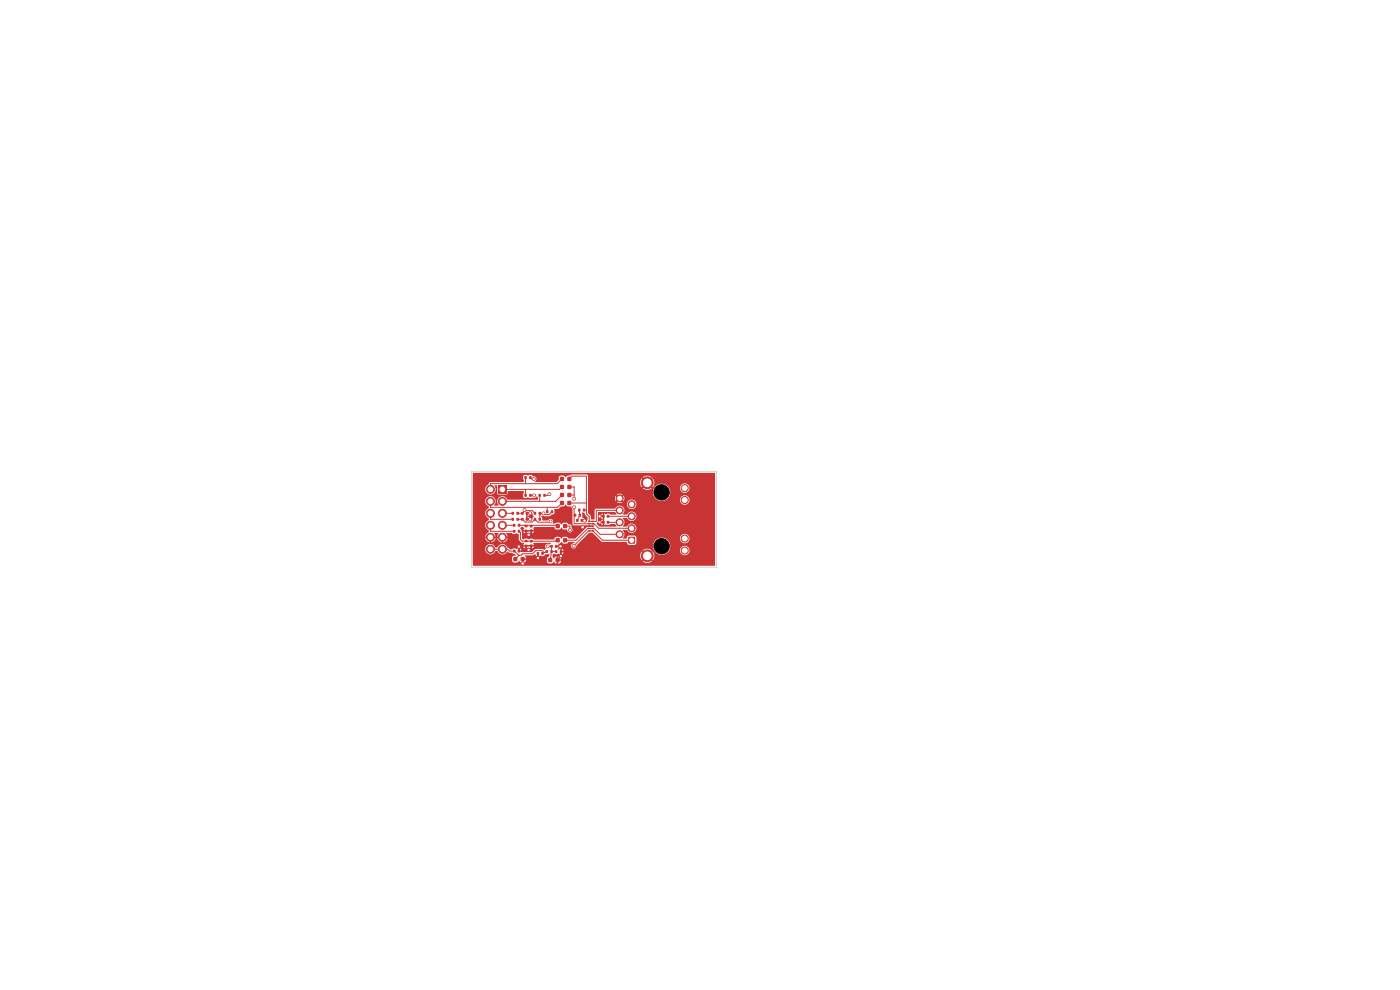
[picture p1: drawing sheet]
<svg xmlns="http://www.w3.org/2000/svg" width="297mm" height="210mm" viewBox="0 0 297 210" stroke-linecap="round" stroke-linejoin="round" font-family="sans-serif">
<g fill="#c83434">
<path d="M117.9 111.2h.8v.8h-.8z"/>
<path d="M119.5 111.2h.8v.8h-.8z"/>
<path d="M120.4 102.9h.8v.8h-.8z"/>
<path d="M118.8 102.9h.8v.8h-.8z"/>
<path d="M114.3 104.8h.4v.6h-.4z"/>
<path d="M115.3 104.8h.4v.6h-.4z"/>
<path d="M120.4 101.2h.8v.8h-.8z"/>
<path d="M118.8 101.2h.8v.8h-.8z"/>
<path d="M105.7 103h1.7v1.7h-1.7z"/>
</g>
<g fill="#c83434" stroke="#c83434" stroke-width=".21">
<circle cx="106.6" cy="106.3" r=".85"/>
<circle cx="106.6" cy="108.9" r=".85"/>
<circle cx="106.6" cy="111.4" r=".85"/>
<circle cx="106.6" cy="114" r=".85"/>
<circle cx="106.6" cy="116.5" r=".85"/>
<circle cx="104" cy="103.8" r=".85"/>
<circle cx="104" cy="106.3" r=".85"/>
<circle cx="104" cy="108.9" r=".85"/>
<circle cx="104" cy="111.4" r=".85"/>
<circle cx="104" cy="114" r=".85"/>
<circle cx="104" cy="116.5" r=".85"/>
</g>
<path d="M133.3 113.9h1.4v1.4h-1.4z" fill="#c83434"/>
<g fill="#c83434" stroke="#c83434" stroke-width=".21">
<circle cx="131.5" cy="113.3" r=".75"/>
<circle cx="134" cy="112.1" r=".75"/>
<circle cx="131.5" cy="110.8" r=".75"/>
<circle cx="134" cy="109.5" r=".75"/>
<circle cx="131.5" cy="108.3" r=".75"/>
<circle cx="134" cy="107" r=".75"/>
<circle cx="131.5" cy="105.7" r=".75"/>
<circle cx="145.3" cy="116.8" r=".75"/>
<circle cx="145.3" cy="114.2" r=".75"/>
<circle cx="145.3" cy="106.1" r=".75"/>
<circle cx="145.3" cy="103.5" r=".75"/>
<circle cx="137.3" cy="117.9" r="1.25"/>
<circle cx="137.3" cy="102.4" r="1.25"/>
</g>
<g fill="#c83434">
<path d="M114.8 117.1h.5v.6h-.5z"/>
<path d="M113.9 117.1h.5v.6h-.5z"/>
<path d="M121.8 109h.4v.6h-.4z"/>
<path d="M122.8 109h.4v.6h-.4z"/>
<path d="M108.6 108.6h.4v.6h-.4z"/>
<path d="M109.6 108.6h.4v.6h-.4z"/>
<path d="M108.9 118.2h.8v.8h-.8z"/>
<path d="M110.5 118.2h.8v.8h-.8z"/>
<path d="M108.9 116.6h.5v.6h-.5z"/>
<path d="M109.8 116.6h.5v.6h-.5z"/>
<path d="M108.6 109.9h.4v.5h-.4z"/>
<path d="M109.6 109.9h.4v.5h-.4z"/>
<path d="M111.3 114.5h.6v.5h-.6z"/>
<path d="M111.3 115.6h.6v.4h-.6z"/>
<path d="M113.3 109.9h.4v.5h-.4z"/>
<path d="M114.3 109.9h.4v.5h-.4z"/>
<path d="M110.6 109.9h.5v.5h-.5z"/>
<path d="M111.5 109.9h.5v.5h-.5z"/>
<path d="M110.6 108.6h.5v.6h-.5z"/>
<path d="M111.5 108.6h.5v.6h-.5z"/>
<path d="M128.7 110.5h.5v.6h-.5z"/>
<path d="M127.8 110.5h.5v.6h-.5z"/>
<path d="M117.9 114.2h.8v.8h-.8z"/>
<path d="M119.5 114.2h.8v.8h-.8z"/>
<path d="M112.4 114.6h.6v.4h-.6z"/>
<path d="M112.4 115.5h.6v.5h-.6z"/>
<path d="M111.3 111.4h.6v.4h-.6z"/>
<path d="M111.3 112.4h.6v.4h-.6z"/>
<path d="M111.3 104.8h.4v.6h-.4z"/>
<path d="M112.3 104.8h.4v.6h-.4z"/>
<path d="M122.7 107.9h.4v.6h-.4z"/>
<path d="M123.7 107.9h.4v.6h-.4z"/>
<path d="M120.4 104.6h.8v.8h-.8z"/>
<path d="M118.8 104.6h.8v.8h-.8z"/>
<path d="M115.9 108.3h.4v.5h-.4z"/>
<path d="M116.9 108.3h.4v.5h-.4z"/>
<path d="M108.9 112.4h.4v.6h-.4z"/>
<path d="M109.9 112.4h.4v.6h-.4z"/>
<path d="M116.8 115.6h.5v.6h-.5z"/>
<path d="M117.7 115.6h.5v.6h-.5z"/>
<path d="M120.4 106.3h.8v.8h-.8z"/>
<path d="M118.8 106.3h.8v.8h-.8z"/>
<path d="M111.3 101h.4v.6h-.4z"/>
<path d="M112.3 101h.4v.6h-.4z"/>
<path d="M115.8 116.7h.4v.6h-.4z"/>
<path d="M116.8 116.7h.4v.6h-.4z"/>
<path d="M112.4 111.4h.6v.5h-.6z"/>
<path d="M112.4 112.3h.6v.5h-.6z"/>
<path d="M117.8 116.7h.4v.6h-.4z"/>
<path d="M118.8 116.7h.4v.6h-.4z"/>
<path d="M113.3 108.6h.4v.6h-.4z"/>
<path d="M114.3 108.6h.4v.6h-.4z"/>
<path d="M124.8 110.5h.4l.1 .2h-.5z"/>
<path d="M124.8 111h.4l.1 .2h-.5z"/>
<path d="M124.8 111.5h.4l.1 .2h-.5z"/>
<path d="M124.8 112h.4l.1 .2h-.5z"/>
<path d="M124.8 112.5h.4l.1 .2h-.5z"/>
<path d="M125.5 112.5h.5l.1 .2h-.5z"/>
<path d="M125.5 112h.5l.1 .2h-.5z"/>
<path d="M125.5 111.5h.5l.1 .2h-.5z"/>
<path d="M125.5 111h.5l.1 .2h-.5z"/>
<path d="M125.5 110.5h.5l.1 .2h-.5z"/>
<path d="M116.3 118.4h.8v.8h-.8z"/>
<path d="M117.9 118.4h.8v.8h-.8z"/>
<path d="M122.2 110.1h.5v.6h-.5z"/>
<path d="M123.2 110.1h.5v.6h-.5z"/>
<path d="M128.7 109.3h.5v.5h-.5z"/>
<path d="M127.8 109.3h.5v.5h-.5z"/>
<path d="M108.9 111.1h.4v.6h-.4z"/>
<path d="M109.9 111.1h.4v.6h-.4z"/>
</g>
<g fill="#c83434" stroke="#c83434" stroke-width=".21">
<circle cx="120.9" cy="112.4" r=".3"/>
<circle cx="121.7" cy="115.8" r=".3"/>
<circle cx="121.8" cy="105.8" r=".3"/>
<circle cx="121.8" cy="107.6" r=".3"/>
<circle cx="116.5" cy="104.8" r=".3"/>
<circle cx="116.8" cy="110.6" r=".3"/>
<circle cx="124" cy="110.5" r=".3"/>
<circle cx="110.9" cy="119.5" r=".3"/>
<circle cx="112.1" cy="116.7" r=".3"/>
<circle cx="110.1" cy="115.9" r=".3"/>
<circle cx="123.6" cy="111.8" r=".3"/>
<circle cx="112.5" cy="108.9" r=".3"/>
<circle cx="127.2" cy="109.5" r=".3"/>
<circle cx="118.9" cy="115.9" r=".3"/>
<circle cx="114.1" cy="118.4" r=".3"/>
<circle cx="112.5" cy="110.2" r=".3"/>
<circle cx="127.2" cy="110.8" r=".3"/>
<circle cx="112.1" cy="113.5" r=".3"/>
<circle cx="119" cy="117.9" r=".3"/>
<circle cx="111.3" cy="108.2" r=".3"/>
<circle cx="113.2" cy="101.6" r=".3"/>
<circle cx="116.2" cy="115.9" r=".3"/>
<circle cx="115.3" cy="108.9" r=".3"/>
<circle cx="113.3" cy="105.1" r=".3"/>
<circle cx="112.7" cy="114.8" r=".1"/>
</g>
<g fill="none" stroke="#c83434" stroke-width=".21">
<path d="M104 108.9v1.3h4.8M104 106.4v1.2h14.3l.9-.9M104 111.4v1.3h5.1M104 116.5h3.7l.4 .4h1l1 1M106.6 111.4h2.5M106.6 108.9h2.2M109.8 110.2h1l.6 .5h1.5l.6-.5 .6 .6h2.5l.2-.2M110.1 111.4h7.8l.4 .2M110.1 112.7l.3 .3v1.4l.4 .4h7.1l.4-.2M111.3 108.2l.1 .1M111.4 108.3l-.6 .6h-1M111.4 108.3h1.5l.6 .6"/>
<path d="M111.5 101.3v1.3M111.5 103.8v1.3M111.6 111.4v.2M111.6 114.8h.1M112.5 105.1h.8M112.5 101.3l.3 .3h.4M112.7 111.4v.2M114.5 105.1v1.3M114.9 108.9l-.4 .4v.9M115.5 117.2l-.5-.4h-1.3l-.7 .7h-2.1l-.3 .3h-.4l-.9 .8M116.1 107.6v1M116.2 115.9h.8v1.1"/>
<path d="M116.5 104.8l-.2 .3h-.8M117 117h.1M117 117h1M117 117l-.3 1.8M117.1 108.6l-.6 .6h-.9l-.3-.3h-.8M119.2 103.3l-.5 .5h-12.1M119.2 105l-1.3 1.4h-11.3M119.2 101.6l-1 1h-14.2v1.2M119.9 111.6h1v.8M120.8 105h1M120.8 103.3h1v2.5M120.8 101.6l.5-.6h3.1v8l.6 .6v1h1.5v-2.3h5"/>
<path d="M120.8 106.7h3.6M121.8 107.6v3.5h4.2l1 1h7M121.8 109.3h.2M122.9 108.2l.1 1.1-.5 1.1M123.9 108.2h.5M125.8 111.6h-1.6l-.6 .3M129 110.8h2.5M129 109.5h5M131.5 113.3h-4.2l-1.2-1.2h-1.4l-2.5 2.5h-2.3M134 114.6h-6.2l-2-2h-.9l-3.2 3.2"/>
</g>
<path d="M110.1 116v.9M110.9 118.6v1M111.8 108.9h.7M111.8 110.2h.7M114.1 117.4v1M118 115.9h.9M119 117v1l-.7 .8M127.2 109.5h.8M127.2 110.8h.8" fill="none" stroke="#c83434" stroke-width=".3"/>
<path d="M112.7 112.6v.4l-.6 .4-.5-.4v-.4M112.7 115.8v.4l-.6 .4-.5-.4v-.4M116 117l-.9 .4M123.4 110.4l.6 .1" fill="none" stroke="#c83434" stroke-width=".25"/>
<g fill="#c83434">
<path d="M110.4 112l.2-.2h.4l.2 .3-.2 .4 2.3-.1-.2-.3 .2-.3h4.2l.5 .5h.7l.4-.4 .4 .4h.8a.57 .57 0 0 0 .8 .6 .57 .57 0 0 0 .2-1l-.2-.6-.5-.1-.4-.3h-.7l-.4 .4-.4-.4-1.4 .2a.62 .62 0 0 0-.2-1 .62 .62 0 0 0-.9 .3h-1.1l-.2-1 1.7 .1 .4-.4 .6-.1v-1l.8-.1 .6-.4 .7-.1 .3-.4 .3 .4 1 .1 .1 .6v3l.2 .3 3.8 .1 .4 .1-1.3 .2-2.5 2.4h-1.4l-.4-.3h-.6l-.5 .4-.3-.4h-.7l-.3 .1-.3 .4h-4.2l-.8-.1a.42 .42 0 0 1-.7-.1l-.5 .1-.3 .1-.2-.1-.1-1.5h.3l.4 .3 .1-.3h.3v.3a.49 .49 0 0 1 .7 0v-.4h.3v.4l.3-.1 .2-.3-2.6 .1z"/>
<path d="M126.9 108.7l3.6-.1 .3 .6h-1.3l-.3-.2-.7 .1-.3-.1v2.4l.3-.2 .7 .2 .3-.2h1l.3 .5h-3.7l-.6-.7h1l.4 .4v-.4h-1.4l.4-.4v-.9h.6l.3 .5-.3 .5h.4v-1h-1v-.4l1 .1v-.4l-.4 .3h-.6z"/>
<path d="M123.5 108.7l.5 .1 .1 .4 .6 .6-.3 .9-1-.2 .1-.2 .5-.1-.2-.3-.3-.1z"/>
<path d="M111.6 108.9l.2-.2h.6l.5 .1 .1 .4 .3 .3-.5 .9-.9-.1-.2-.2-.1-1.1h.3v1h.4l-.3-.5 .3-.5h-.7z"/>
<path d="M100.3 100.3h51.4v19.7h-51.4v-16.3h2.6a1.13 1.13 0 0 0 1.6 1.1 1.13 1.13 0 0 0 .4-1.8h.6v1.7l.1 .2h1.9l.3-.7h3.2l.1 .3-.1 .3v.6l.2 .2 .5 .1a.42 .42 0 0 1 .6 0l.7-.2a.67 .67 0 0 0 .9-.2l.2 .3v.4h-6.5a1.14 1.14 0 0 0-1.7-.6 1.14 1.14 0 0 0-.1 1.8l-.9 .1a1.18 1.18 0 0 0 .1-1.5 1.18 1.18 0 0 0-1.4-.5 1.16 1.16 0 0 0-.7 1.1 1.16 1.16 0 0 0 .8 1.1v.2a1.22 1.22 0 0 0-.8 1.2 1.22 1.22 0 0 0 .8 1.1 .41 .41 0 0 1-.4 .6 1.18 1.18 0 0 0 .4 1.9 .4 .4 0 0 1-.4 .6l-.3 .7h.6v.3h-.6a1.09 1.09 0 0 0 .9 1v-.7h.3v.7l.1-.1a1.09 1.09 0 0 0 .8-.9h-.6v-.3h.6l-.3-.7h.9l.1 .1-.3 .6h.6v.3h-.6v.1a1.09 1.09 0 0 0 .9 .9v-.7h.3v.7l.1-.1a1.09 1.09 0 0 0 .9-.9h-.6v-.3h.6l-.3-.7h1.1l.3 .2h.5a.5 .5 0 0 1 .7 .1l.1 1.1 .5 .6 .6 .1-.2 .4h2.3l-.2-.3 .2-.1h3.5l-.2 .2a.63 .63 0 0 0-.8 .1 .63 .63 0 0 0 0 .9l-.4 .3-.3-.3h-1.5l-.8 .7h-2.1l-.6-.1-.2-.2v-.5h.3v.5h.4l-.3-.4-.7 .1-.7-.2-.6 .2-.8-.6h3.5l.4 .4 .1-.4h.3v.4l.4-.2 .3 .2v-.4h.3v.4h.2l.3-.4h-5.8a1.16 1.16 0 0 0-1.1-.5 1.16 1.16 0 0 0-.9 .8l-.4-.1a1.13 1.13 0 0 0-1.8-.4 1.13 1.13 0 0 0 .2 1.8 1.13 1.13 0 0 0 1.7-.6h.3a1.17 1.17 0 0 0 1 .7 1.17 1.17 0 0 0 1.1-.6l.3 .2 .7 .1 .3 .2a.37 .37 0 0 1 .5 .4h-.5l-.3 .3v.8l.4 .3h.7l.4-.4 .3 .4h.3v-.5h.3v.5h.3l.3-.5-.9-.1 .2-.2h.7l-.2-.7h1.6l.5-.3 .5 .5 .1-.6 .2 .1v.5l.3-.2 .7 .1 .4-.3 .8-.2v.6l-.5 .5v.7l.4 .3h.7l.4-.4 .3 .4h.3v-.6h.3v.6h.3l.3-.6h-.9v-.8h.3v.6h.6v-.2a.67 .67 0 0 0-1-.4l-.6 .4-.2-.4v-.3h18.6l.3 1.1 .5-.5 .2 .2-.4 .5a1.5 1.5 0 0 0 1.9 0l-.5-.5 .2-.2 .5 .5 .1-.2a1.5 1.5 0 0 0-.1-1.7l-.5 .4-.2-.2 .5-.5-.2-.1a1.5 1.5 0 0 0-1.7 .1l.4 .5-.2 .2-.5-.4-.3 .8h-18.6l.3-.4 .7 .2a.45 .45 0 0 1 .7 0v-.5h.3v.5l.3-.4-.6-.1v-.7h.3v.4h.3v-.1l-.2-.3-.9 .1 .1-.4-.5-.1v-.2h.5v-.5h.3l.3-.4 .4 .4h.7l.4-.3h1.2l.1 .1-.1 .1a.56 .56 0 0 0-.7 .5 .56 .56 0 0 0 .6 .6 .56 .56 0 0 0 .6-.5h16.2v.2a1.83 1.83 0 0 0 1.5 1.7 1.83 1.83 0 0 0 2-1h2.3v.2a1.01 1.01 0 0 0 1.5 .7 1.01 1.01 0 0 0 0-1.7 1.01 1.01 0 0 0-1.5 .8h-2.3a1.83 1.83 0 0 0-1-2.6h3.3v.2a1.01 1.01 0 0 0 1.5 .8 1.01 1.01 0 0 0 0-1.7 1.01 1.01 0 0 0-1.5 .7h-3.4a1.83 1.83 0 0 0-2.4 1.7h-16.2l2.7-2.8h.4h.3l2 2h5.2l.2 .5 .4 .1h1.1l.3-.3 .1-1.3-.3-.3-1.3-.1-.3 .3-.2 .3h-.7l-.1-.1a1.12 1.12 0 0 0 0-1.6l1-.1a1.02 1.02 0 0 0 1.6 .4 1.02 1.02 0 0 0-.2-1.7 1.02 1.02 0 0 0-1.5 .6h-.8l-.1-.1a1.12 1.12 0 0 0 0-1.7h1a1.02 1.02 0 0 0 1.6 .3 1.02 1.02 0 0 0-.2-1.6 1.02 1.02 0 0 0-1.5 .6h-.8l-.1-.2a1.03 1.03 0 0 0-.1-1.6 1.03 1.03 0 0 0-1.5 .5h-4.1l-.3 .3v2h-.7l-.1-.7-.5-.7v-1.9h8.2a1.01 1.01 0 0 0 1.4 1 1.01 1.01 0 0 0 .3-1.7 1.01 1.01 0 0 0-1.7 .5v.2h-8.2v-1.3h5.7l.2 .7 .4-.4 .2 .2-.4 .4 .5 .2 .7-.2-.4-.4 .2-.2 .4 .4 .2-.5-.2-.7-.4 .4-.2-.2 .4-.4-.5-.2-.7 .2 .4 .4-.2 .2-.4-.4-.2 .5h-5.7v-1.3h13.7v.3a1.83 1.83 0 0 0 2.9 1.4h2.9v.2a1.01 1.01 0 0 0 1.5 .7 1.01 1.01 0 0 0 0-1.7 1.01 1.01 0 0 0-1.5 .8h-2.9a1.83 1.83 0 0 0 .5-2.6h2.4v.2a1.01 1.01 0 0 0 1.5 .8 1.01 1.01 0 0 0 0-1.7 1.01 1.01 0 0 0-1.5 .7h-2.4a1.83 1.83 0 0 0-2-.7 1.83 1.83 0 0 0-1.4 1.6h-13.7v-2h11l.3 1.1 .5-.5 .2 .2-.4 .5 .1 .1a1.5 1.5 0 0 0 1.8-.1l-.5-.5 .2-.2 .5 .5 .1-.2a1.5 1.5 0 0 0-.1-1.7l-.5 .5-.2-.3 .5-.4-.2-.2a1.5 1.5 0 0 0-1.7 .2l.4 .4-.2 .3-.5-.5-.3 .8h-11v-1.3l-.3-.3-3.2-.1-.4 .3h-.6l-.3 .4-.4-.4h-.8l-.3 .3v.6l-.5 .4h-4.4l-.1-.1a.61 .61 0 0 0 .2-.7 .61 .61 0 0 0-.7-.4l-.3-.3-.7 .2-.3-.2-.6 .1-.1 .3 .1 1.1h-7.1l-.9 1-.2 .5h-2.6z"/>
</g>
<path d="M100 100h52v20.3h-52z" fill="none" stroke="#d0d2cd" stroke-width=".21"/>
<g fill="#fff" stroke="#fff" stroke-width=".21">
<circle cx="120.9" cy="112.4" r=".15"/>
<circle cx="121.7" cy="115.8" r=".15"/>
<circle cx="121.8" cy="105.8" r=".15"/>
<circle cx="121.8" cy="107.6" r=".15"/>
<circle cx="116.5" cy="104.8" r=".15"/>
<circle cx="116.8" cy="110.6" r=".15"/>
<circle cx="124" cy="110.5" r=".15"/>
<circle cx="110.9" cy="119.6" r=".15"/>
<circle cx="112.2" cy="116.6" r=".15"/>
<circle cx="110.1" cy="116" r=".15"/>
<circle cx="123.6" cy="111.9" r=".15"/>
<circle cx="112.5" cy="108.9" r=".15"/>
<circle cx="127.2" cy="109.5" r=".15"/>
<circle cx="118.9" cy="115.9" r=".15"/>
<circle cx="114.1" cy="118.3" r=".15"/>
<circle cx="112.5" cy="110.2" r=".15"/>
<circle cx="127.2" cy="110.8" r=".15"/>
<circle cx="112.1" cy="113.4" r=".15"/>
<circle cx="119" cy="118" r=".15"/>
<circle cx="111.3" cy="108.2" r=".15"/>
<circle cx="113.2" cy="101.6" r=".15"/>
<circle cx="116.2" cy="115.9" r=".15"/>
<circle cx="115.3" cy="108.9" r=".15"/>
<circle cx="113.3" cy="105.1" r=".15"/>
<circle cx="106.6" cy="103.8" r=".5"/>
<circle cx="106.6" cy="106.3" r=".5"/>
<circle cx="106.6" cy="108.9" r=".5"/>
<circle cx="106.6" cy="111.4" r=".5"/>
<circle cx="106.6" cy="114" r=".5"/>
<circle cx="106.6" cy="116.5" r=".5"/>
<circle cx="104" cy="103.8" r=".5"/>
<circle cx="104" cy="106.3" r=".5"/>
<circle cx="104" cy="108.9" r=".5"/>
<circle cx="104" cy="111.4" r=".5"/>
<circle cx="104" cy="114" r=".5"/>
<circle cx="104" cy="116.5" r=".5"/>
<circle cx="134" cy="114.6" r=".45"/>
<circle cx="131.5" cy="113.3" r=".44"/>
<circle cx="134" cy="112.1" r=".45"/>
<circle cx="131.5" cy="110.8" r=".44"/>
<circle cx="134" cy="109.5" r=".45"/>
<circle cx="131.5" cy="108.3" r=".44"/>
<circle cx="134" cy="107" r=".45"/>
<circle cx="131.5" cy="105.7" r=".44"/>
<circle cx="145.3" cy="116.8" r=".51"/>
<circle cx="145.3" cy="114.2" r=".51"/>
<circle cx="145.3" cy="106.1" r=".51"/>
<circle cx="145.3" cy="103.5" r=".51"/>
<circle cx="137.3" cy="117.9" r=".81"/>
<circle cx="137.3" cy="102.4" r=".81"/>
</g>
<g fill="#000" stroke="#000" stroke-width=".21">
<circle cx="140.4" cy="115.9" r="1.62"/>
<circle cx="140.4" cy="104.4" r="1.62"/>
</g>
</svg>
